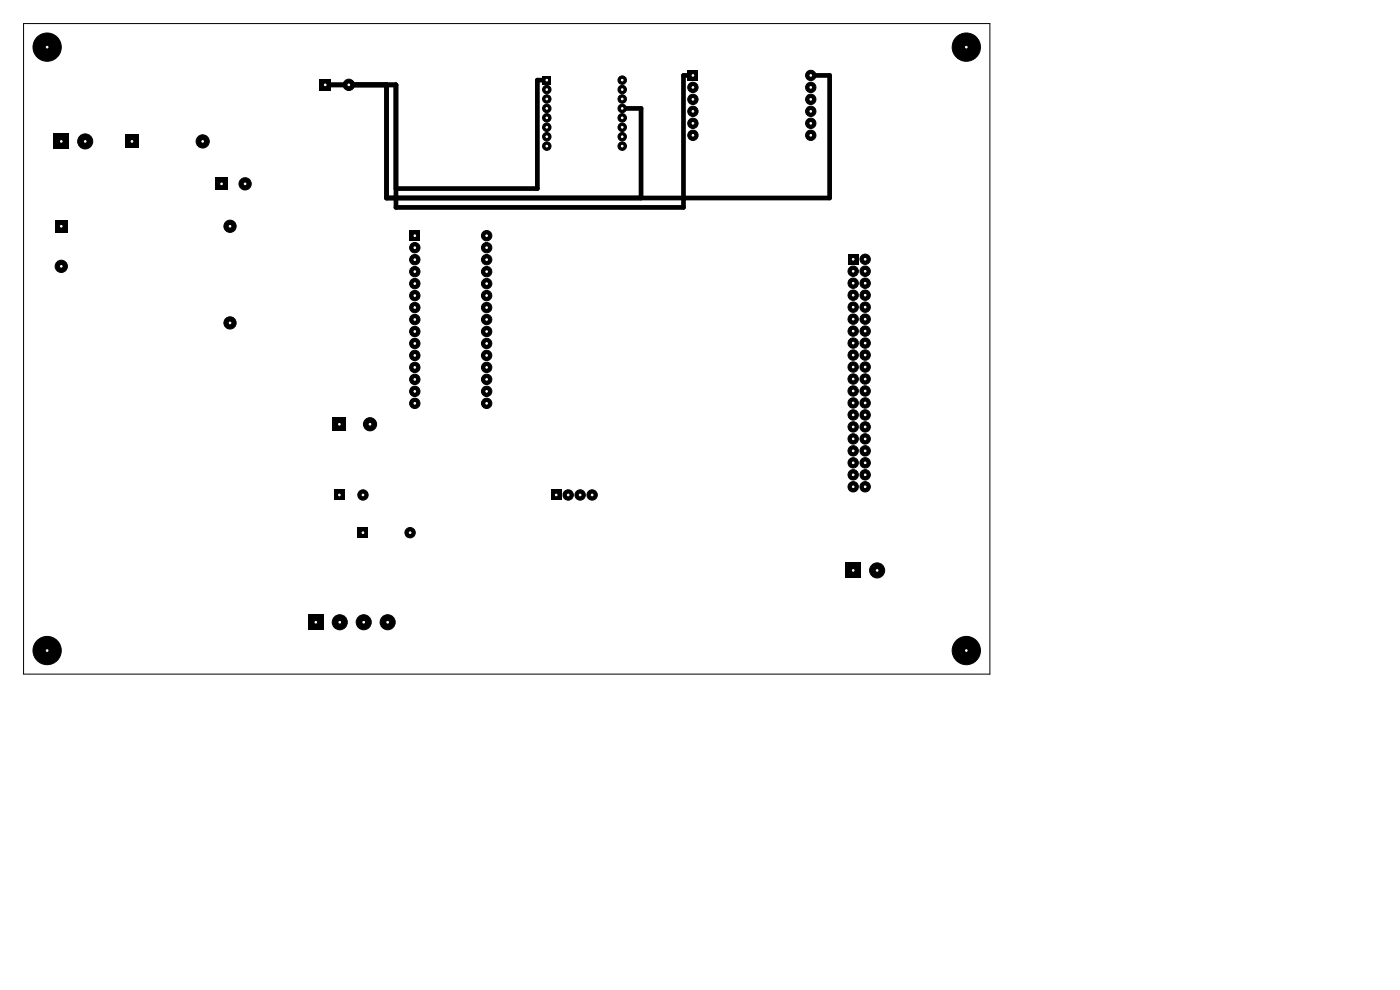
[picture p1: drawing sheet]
<svg xmlns="http://www.w3.org/2000/svg" width="297mm" height="210mm" viewBox="0 0 297 210" stroke-linecap="round" stroke-linejoin="round" font-family="sans-serif">
<g fill="#000" stroke="#000" stroke-width=".21">
<circle cx="10" cy="10" r="3"/>
<circle cx="74" cy="18" r="1.2"/>
<circle cx="116" cy="19" r=".9"/>
<circle cx="132" cy="19" r=".9"/>
<circle cx="132" cy="17" r=".9"/>
<circle cx="147" cy="18.5" r="1.1"/>
<circle cx="172" cy="18.5" r="1.1"/>
<circle cx="172" cy="16" r="1.1"/>
<circle cx="205" cy="10" r="3"/>
<circle cx="18.1" cy="30" r="1.6"/>
<circle cx="43" cy="30" r="1.4"/>
<circle cx="52" cy="39" r="1.3"/>
<circle cx="116" cy="23" r=".9"/>
<circle cx="116" cy="21" r=".9"/>
<circle cx="116" cy="27" r=".9"/>
<circle cx="116" cy="25" r=".9"/>
<circle cx="116" cy="29" r=".9"/>
<circle cx="116" cy="31" r=".9"/>
<circle cx="132" cy="21" r=".9"/>
<circle cx="132" cy="23" r=".9"/>
<circle cx="132" cy="27" r=".9"/>
<circle cx="132" cy="25" r=".9"/>
<circle cx="132" cy="29" r=".9"/>
<circle cx="132" cy="31" r=".9"/>
<circle cx="147" cy="21.1" r="1.1"/>
<circle cx="147" cy="28.7" r="1.1"/>
<circle cx="147" cy="23.6" r="1.1"/>
<circle cx="147" cy="26.2" r="1.1"/>
<circle cx="172" cy="21.1" r="1.1"/>
<circle cx="172" cy="28.7" r="1.1"/>
<circle cx="172" cy="26.2" r="1.1"/>
<circle cx="172" cy="23.6" r="1.1"/>
<circle cx="13" cy="56.5" r="1.3"/>
<circle cx="48.8" cy="48" r="1.3"/>
<circle cx="88" cy="55.1" r="1.1"/>
<circle cx="88" cy="57.6" r="1.1"/>
<circle cx="88" cy="52.5" r="1.1"/>
<circle cx="103.2" cy="52.5" r="1.1"/>
<circle cx="103.2" cy="55.1" r="1.1"/>
<circle cx="103.2" cy="50" r="1.1"/>
<circle cx="103.2" cy="57.6" r="1.1"/>
<circle cx="181" cy="57.5" r="1.1"/>
<circle cx="183.5" cy="55" r="1.1"/>
<circle cx="183.5" cy="57.5" r="1.1"/>
<circle cx="48.8" cy="68.5" r="1.3"/>
<circle cx="88" cy="62.7" r="1.1"/>
<circle cx="88" cy="70.3" r="1.1"/>
<circle cx="88" cy="67.8" r="1.1"/>
<circle cx="88" cy="77.9" r="1.1"/>
<circle cx="88" cy="60.2" r="1.1"/>
<circle cx="88" cy="65.2" r="1.1"/>
<circle cx="88" cy="72.9" r="1.1"/>
<circle cx="88" cy="75.4" r="1.1"/>
<circle cx="103.2" cy="77.9" r="1.1"/>
<circle cx="103.2" cy="67.8" r="1.1"/>
<circle cx="103.2" cy="60.2" r="1.1"/>
<circle cx="103.2" cy="75.4" r="1.1"/>
<circle cx="103.2" cy="72.9" r="1.1"/>
<circle cx="103.2" cy="65.2" r="1.1"/>
<circle cx="103.2" cy="62.7" r="1.1"/>
<circle cx="103.2" cy="70.3" r="1.1"/>
<circle cx="181" cy="67.7" r="1.1"/>
<circle cx="181" cy="72.8" r="1.1"/>
<circle cx="181" cy="75.3" r="1.1"/>
<circle cx="181" cy="77.9" r="1.1"/>
<circle cx="181" cy="65.2" r="1.1"/>
<circle cx="181" cy="70.2" r="1.1"/>
<circle cx="181" cy="60.1" r="1.1"/>
<circle cx="181" cy="62.6" r="1.1"/>
<circle cx="183.5" cy="65.2" r="1.1"/>
<circle cx="183.5" cy="62.6" r="1.1"/>
<circle cx="183.5" cy="67.7" r="1.1"/>
<circle cx="183.5" cy="72.8" r="1.1"/>
<circle cx="183.5" cy="75.3" r="1.1"/>
<circle cx="183.5" cy="77.9" r="1.1"/>
<circle cx="183.5" cy="60.1" r="1.1"/>
<circle cx="183.5" cy="70.2" r="1.1"/>
<circle cx="78.5" cy="90" r="1.4"/>
<circle cx="88" cy="80.5" r="1.1"/>
<circle cx="88" cy="83" r="1.1"/>
<circle cx="88" cy="85.6" r="1.1"/>
<circle cx="103.2" cy="80.5" r="1.1"/>
<circle cx="103.2" cy="83" r="1.1"/>
<circle cx="103.2" cy="85.6" r="1.1"/>
<circle cx="181" cy="93.1" r="1.1"/>
<circle cx="181" cy="82.9" r="1.1"/>
<circle cx="181" cy="95.6" r="1.1"/>
<circle cx="181" cy="98.2" r="1.1"/>
<circle cx="181" cy="85.5" r="1.1"/>
<circle cx="181" cy="88" r="1.1"/>
<circle cx="181" cy="80.4" r="1.1"/>
<circle cx="181" cy="90.6" r="1.1"/>
<circle cx="183.5" cy="88" r="1.1"/>
<circle cx="183.5" cy="98.2" r="1.1"/>
<circle cx="183.5" cy="80.4" r="1.1"/>
<circle cx="183.5" cy="82.9" r="1.1"/>
<circle cx="183.5" cy="93.1" r="1.1"/>
<circle cx="183.5" cy="85.5" r="1.1"/>
<circle cx="183.5" cy="90.6" r="1.1"/>
<circle cx="183.5" cy="95.6" r="1.1"/>
<circle cx="77" cy="105" r="1.1"/>
<circle cx="87" cy="113" r="1.1"/>
<circle cx="120.5" cy="105" r="1.1"/>
<circle cx="123.1" cy="105" r="1.1"/>
<circle cx="125.6" cy="105" r="1.1"/>
<circle cx="181" cy="103.3" r="1.1"/>
<circle cx="181" cy="100.7" r="1.1"/>
<circle cx="183.5" cy="100.7" r="1.1"/>
<circle cx="183.5" cy="103.3" r="1.1"/>
<circle cx="10" cy="138" r="3"/>
<circle cx="72.1" cy="132" r="1.6"/>
<circle cx="77.2" cy="132" r="1.6"/>
<circle cx="82.2" cy="132" r="1.6"/>
<circle cx="186.1" cy="121" r="1.6"/>
<circle cx="205" cy="138" r="3"/>
</g>
<g fill="#000">
<path d="M67.8 16.8h2.4v2.4h-2.4zM115.1 16.1h1.8v1.8h-1.8zM145.9 14.9h2.2v2.2h-2.2zM11.4 28.4h3.2v3.2h-3.2zM26.6 28.6h2.8v2.8h-2.8zM11.7 46.7h2.6v2.6h-2.6zM45.7 37.7h2.6v2.6h-2.6zM86.9 48.9h2.2v2.2h-2.2zM179.9 53.9h2.2v2.2h-2.2zM70.6 88.6h2.8v2.8h-2.8zM70.9 103.9h2.2v2.2h-2.2zM75.9 111.9h2.2v2.2h-2.2z"/>
<path d="M116.9 103.9h2.2v2.2h-2.2zM65.4 130.4h3.2v3.2h-3.2zM179.4 119.4h3.2v3.2h-3.2z"/>
</g>
<path d="M116 17h-2v23h-30M147 16h-2v28h-61v-26h-15M172 16h4v26h-94v-24M132 23h4v19" fill="none" stroke="#000" stroke-width="1"/>
<path d="M5 5h205v138h-205z" fill="none" stroke="#000" stroke-width=".21"/>
<g fill="#fff" stroke="#fff" stroke-width=".21">
<circle cx="10" cy="138" r=".17"/>
<circle cx="10" cy="10" r=".17"/>
<circle cx="181" cy="121" r=".18"/>
<circle cx="186.1" cy="121" r=".18"/>
<circle cx="69" cy="18" r=".17"/>
<circle cx="74" cy="18" r=".17"/>
<circle cx="181" cy="55" r=".18"/>
<circle cx="183.5" cy="55" r=".18"/>
<circle cx="181" cy="57.5" r=".18"/>
<circle cx="183.5" cy="57.5" r=".18"/>
<circle cx="181" cy="60.1" r=".18"/>
<circle cx="183.5" cy="60.1" r=".18"/>
<circle cx="181" cy="62.6" r=".18"/>
<circle cx="183.5" cy="62.6" r=".18"/>
<circle cx="181" cy="65.2" r=".18"/>
<circle cx="183.5" cy="65.2" r=".18"/>
<circle cx="181" cy="67.7" r=".18"/>
<circle cx="183.5" cy="67.7" r=".18"/>
<circle cx="181" cy="70.2" r=".18"/>
<circle cx="183.5" cy="70.2" r=".18"/>
<circle cx="181" cy="72.8" r=".18"/>
<circle cx="183.5" cy="72.8" r=".18"/>
<circle cx="181" cy="75.3" r=".18"/>
<circle cx="183.5" cy="75.3" r=".18"/>
<circle cx="181" cy="77.9" r=".18"/>
<circle cx="183.5" cy="77.9" r=".18"/>
<circle cx="181" cy="80.4" r=".18"/>
<circle cx="183.5" cy="80.4" r=".18"/>
<circle cx="181" cy="82.9" r=".18"/>
<circle cx="183.5" cy="82.9" r=".18"/>
<circle cx="181" cy="85.5" r=".18"/>
<circle cx="183.5" cy="85.5" r=".18"/>
<circle cx="181" cy="88" r=".18"/>
<circle cx="183.5" cy="88" r=".18"/>
<circle cx="181" cy="90.6" r=".18"/>
<circle cx="183.5" cy="90.6" r=".18"/>
<circle cx="181" cy="93.1" r=".18"/>
<circle cx="183.5" cy="93.1" r=".18"/>
<circle cx="181" cy="95.6" r=".18"/>
<circle cx="183.5" cy="95.6" r=".18"/>
<circle cx="181" cy="98.2" r=".18"/>
<circle cx="183.5" cy="98.2" r=".18"/>
<circle cx="181" cy="100.7" r=".18"/>
<circle cx="183.5" cy="100.7" r=".18"/>
<circle cx="181" cy="103.3" r=".18"/>
<circle cx="183.5" cy="103.3" r=".18"/>
<circle cx="118" cy="105" r=".17"/>
<circle cx="120.5" cy="105" r=".17"/>
<circle cx="123.1" cy="105" r=".17"/>
<circle cx="125.6" cy="105" r=".17"/>
<circle cx="72" cy="90" r=".17"/>
<circle cx="78.5" cy="90" r=".17"/>
<circle cx="147" cy="16" r=".17"/>
<circle cx="147" cy="18.5" r=".17"/>
<circle cx="147" cy="21.1" r=".17"/>
<circle cx="147" cy="23.6" r=".17"/>
<circle cx="147" cy="26.2" r=".17"/>
<circle cx="147" cy="28.7" r=".17"/>
<circle cx="172" cy="28.7" r=".18"/>
<circle cx="172" cy="26.2" r=".18"/>
<circle cx="172" cy="23.6" r=".18"/>
<circle cx="172" cy="21.1" r=".18"/>
<circle cx="172" cy="18.5" r=".18"/>
<circle cx="172" cy="16" r=".18"/>
<circle cx="88" cy="50" r=".18"/>
<circle cx="88" cy="52.5" r=".18"/>
<circle cx="88" cy="55.1" r=".18"/>
<circle cx="88" cy="57.6" r=".18"/>
<circle cx="88" cy="60.2" r=".18"/>
<circle cx="88" cy="62.7" r=".18"/>
<circle cx="88" cy="65.2" r=".18"/>
<circle cx="88" cy="67.8" r=".18"/>
<circle cx="88" cy="70.3" r=".18"/>
<circle cx="88" cy="72.9" r=".18"/>
<circle cx="88" cy="75.4" r=".18"/>
<circle cx="88" cy="77.9" r=".18"/>
<circle cx="88" cy="80.5" r=".18"/>
<circle cx="88" cy="83" r=".18"/>
<circle cx="88" cy="85.6" r=".18"/>
<circle cx="103.2" cy="85.6" r=".18"/>
<circle cx="103.2" cy="83" r=".18"/>
<circle cx="103.2" cy="80.5" r=".18"/>
<circle cx="103.2" cy="77.9" r=".18"/>
<circle cx="103.2" cy="75.4" r=".18"/>
<circle cx="103.2" cy="72.9" r=".18"/>
<circle cx="103.2" cy="70.3" r=".18"/>
<circle cx="103.2" cy="67.8" r=".18"/>
<circle cx="103.2" cy="65.2" r=".18"/>
<circle cx="103.2" cy="62.7" r=".18"/>
<circle cx="103.2" cy="60.2" r=".18"/>
<circle cx="103.2" cy="57.6" r=".18"/>
<circle cx="103.2" cy="55.1" r=".18"/>
<circle cx="103.2" cy="52.5" r=".18"/>
<circle cx="103.2" cy="50" r=".18"/>
<circle cx="47" cy="39" r=".18"/>
<circle cx="52" cy="39" r=".18"/>
<circle cx="77" cy="113" r=".17"/>
<circle cx="87" cy="113" r=".17"/>
<circle cx="205" cy="10" r=".17"/>
<circle cx="13" cy="48" r=".18"/>
<circle cx="13" cy="56.5" r=".17"/>
<circle cx="48.8" cy="68.5" r=".17"/>
<circle cx="48.8" cy="48" r=".18"/>
<circle cx="67" cy="132" r=".17"/>
<circle cx="72.1" cy="132" r=".17"/>
<circle cx="77.2" cy="132" r=".17"/>
<circle cx="82.2" cy="132" r=".17"/>
<circle cx="116" cy="17" r=".17"/>
<circle cx="116" cy="19" r=".17"/>
<circle cx="116" cy="21" r=".17"/>
<circle cx="116" cy="23" r=".17"/>
<circle cx="116" cy="25" r=".17"/>
<circle cx="116" cy="27" r=".17"/>
<circle cx="116" cy="29" r=".17"/>
<circle cx="116" cy="31" r=".17"/>
<circle cx="132" cy="31" r=".17"/>
<circle cx="132" cy="29" r=".17"/>
<circle cx="132" cy="27" r=".17"/>
<circle cx="132" cy="25" r=".17"/>
<circle cx="132" cy="23" r=".17"/>
<circle cx="132" cy="21" r=".17"/>
<circle cx="132" cy="19" r=".17"/>
<circle cx="132" cy="17" r=".17"/>
<circle cx="13" cy="30" r=".17"/>
<circle cx="18.1" cy="30" r=".17"/>
<circle cx="205" cy="138" r=".17"/>
<circle cx="72" cy="105" r=".17"/>
<circle cx="77" cy="105" r=".17"/>
<circle cx="28" cy="30" r=".17"/>
<circle cx="43" cy="30" r=".18"/>
</g>
</svg>
